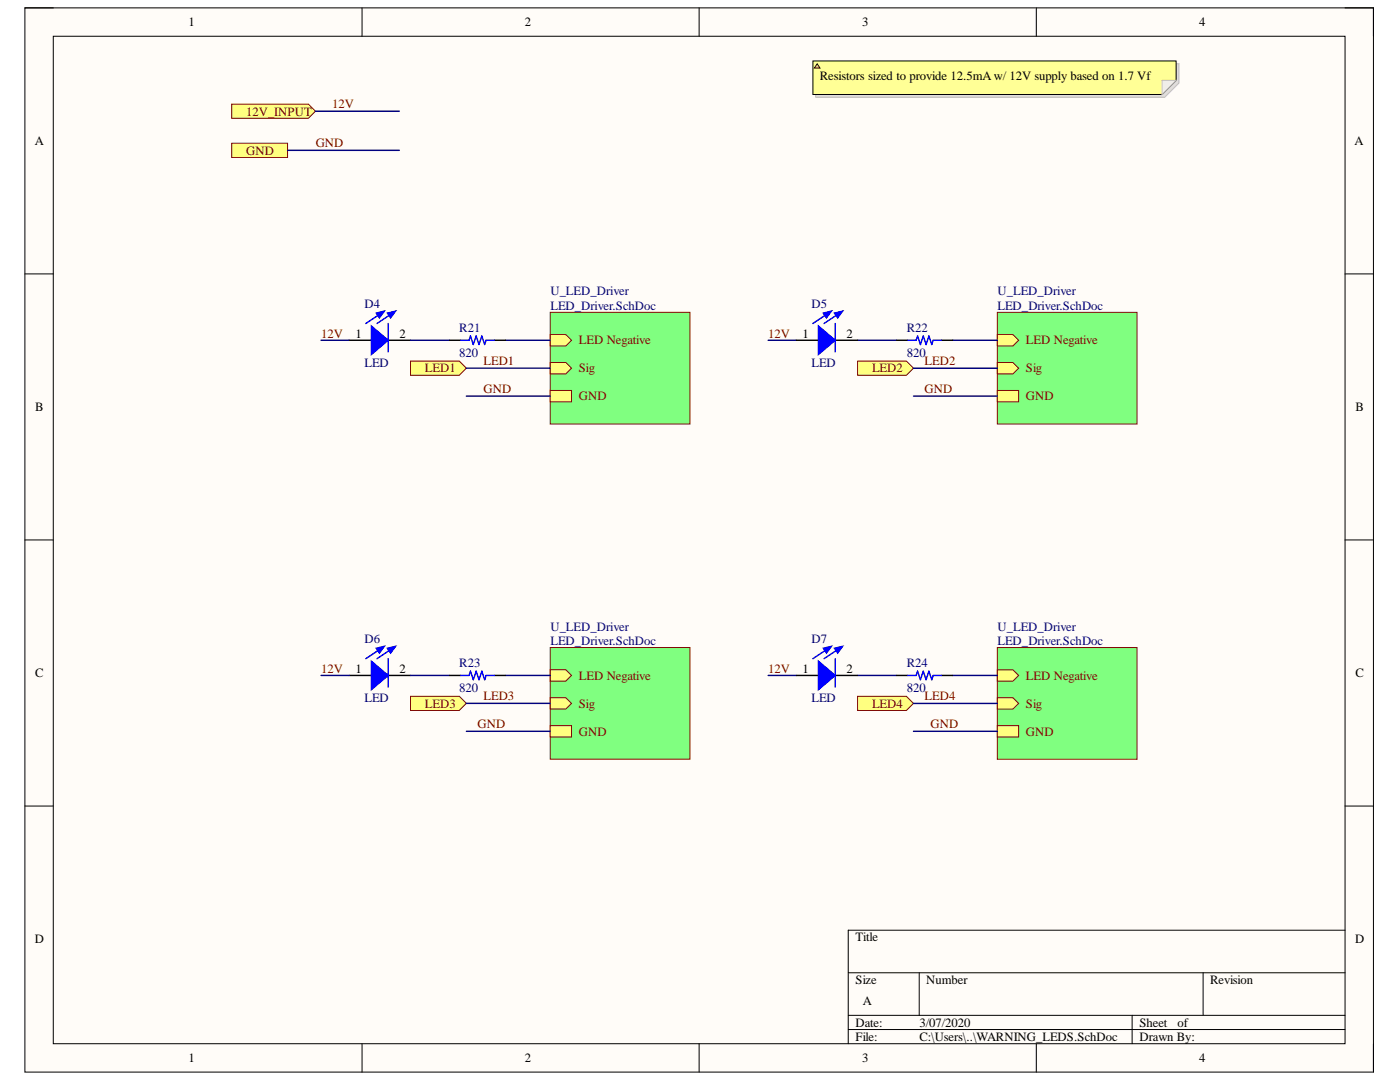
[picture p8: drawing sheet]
<svg xmlns="http://www.w3.org/2000/svg" width="279mm" height="216mm" viewBox="0 0 279 216" stroke-linecap="round" stroke-linejoin="round" font-family="sans-serif">
<defs><g id="words">
<g font-size="2.5">
<text x="37.6" y="5.2">1</text>
<text x="104.8" y="5.2">2</text>
<text x="172.1" y="5.2">3</text>
<text x="239.3" y="5.2">4</text>
<text x="163.6" y="15.9">Resistors sized to provide 12.5mA w/ 12V supply based on 1.7 Vf</text>
<text x="6.9" y="29">A</text>
<text x="270.3" y="29">A</text>
<text x="70.9" y="67.3">1</text>
<text x="79.7" y="67.3">2</text>
<text x="160.2" y="67.3">1</text>
<text x="169" y="67.3">2</text>
<text x="7" y="82.1">B</text>
<text x="270.5" y="82.1">B</text>
<text x="7" y="135.1">C</text>
<text x="70.9" y="134.2">1</text>
<text x="79.7" y="134.2">2</text>
<text x="160.2" y="134.2">1</text>
<text x="169" y="134.2">2</text>
<text x="270.5" y="135.1">C</text>
<text x="6.9" y="188.2">D</text>
<text x="170.7" y="187.9">Title</text>
<text x="270.4" y="188.2">D</text>
<text x="170.7" y="196.4">Size</text>
<text x="184.9" y="196.4">Number</text>
<text x="241.5" y="196.4">Revision</text>
<text x="172.2" y="200.6">A</text>
<text x="170.7" y="204.8">Date:</text>
<text x="170.7" y="207.7">File:</text>
<text x="183.5" y="204.8">3/07/2020</text>
<text x="183.5" y="207.7">C:\Users\..\WARNING_LEDS.SchDoc</text>
<text x="227.4" y="204.8">Sheet</text>
<text x="227.4" y="207.7">Drawn By:</text>
<text x="235" y="204.8">of</text>
<text x="37.6" y="211.9">1</text>
<text x="104.8" y="211.9">2</text>
<text x="172.1" y="211.9">3</text>
<text x="239.3" y="211.9">4</text>
</g>
<g font-size="2.5" fill="#800000">
<text x="49.1" y="23.1">12V_INPUT</text>
<text x="66.3" y="21.6">12V</text>
<text x="63" y="29.4">GND</text>
<text x="49.1" y="30.8">GND</text>
<text x="64.1" y="67.3">12V</text>
<text x="115.5" y="68.7">LED Negative</text>
<text x="153.3" y="67.3">12V</text>
<text x="204.7" y="68.7">LED Negative</text>
<text x="84.8" y="74.3">LED1</text>
<text x="96.5" y="72.9">LED1</text>
<text x="115.5" y="74.3">Sig</text>
<text x="174" y="74.3">LED2</text>
<text x="184.5" y="72.9">LED2</text>
<text x="204.7" y="74.3">Sig</text>
<text x="96.5" y="78.5">GND</text>
<text x="115.5" y="79.9">GND</text>
<text x="184.5" y="78.5">GND</text>
<text x="204.7" y="79.9">GND</text>
<text x="64.1" y="134.2">12V</text>
<text x="115.5" y="135.6">LED Negative</text>
<text x="153.3" y="134.2">12V</text>
<text x="204.7" y="135.6">LED Negative</text>
<text x="84.8" y="141.2">LED3</text>
<text x="96.5" y="139.8">LED3</text>
<text x="115.5" y="141.2">Sig</text>
<text x="174" y="141.2">LED4</text>
<text x="184.5" y="139.8">LED4</text>
<text x="204.7" y="141.2">Sig</text>
<text x="95.3" y="145.4">GND</text>
<text x="115.5" y="146.8">GND</text>
<text x="185.7" y="145.4">GND</text>
<text x="204.7" y="146.8">GND</text>
</g>
<g font-size="2.5" fill="#000080">
<text x="109.8" y="58.9">U_LED_Driver</text>
<text x="199.1" y="58.9">U_LED_Driver</text>
<text x="72.7" y="61.4">D4</text>
<text x="109.8" y="61.8">LED_Driver.SchDoc</text>
<text x="161.9" y="61.4">D5</text>
<text x="199.1" y="61.8">LED_Driver.SchDoc</text>
<text x="91.7" y="71.3">820</text>
<text x="91.7" y="66.2">R21</text>
<text x="181" y="71.3">820</text>
<text x="181" y="66.2">R22</text>
<text x="72.7" y="73.3">LED</text>
<text x="161.9" y="73.3">LED</text>
<text x="109.8" y="125.8">U_LED_Driver</text>
<text x="199.1" y="125.8">U_LED_Driver</text>
<text x="72.7" y="128.4">D6</text>
<text x="109.8" y="128.6">LED_Driver.SchDoc</text>
<text x="161.9" y="128.4">D7</text>
<text x="199.1" y="128.6">LED_Driver.SchDoc</text>
<text x="91.7" y="133.1">R23</text>
<text x="181" y="133.1">R24</text>
<text x="72.7" y="140.1">LED</text>
<text x="91.7" y="138.2">820</text>
<text x="161.9" y="140.1">LED</text>
<text x="181" y="138.2">820</text>
</g>
</g></defs>
<path d="M5 1.6h269.1v212.3h-269.1z" fill-rule="evenodd" fill="#fffcf8"/>
<path d="M5 1.6h269.1v212.3h-269.1z" fill="none" stroke="#000" stroke-width=".2"/>
<path d="M10.6 7.2h257.8v201.1h-257.8z" fill-rule="evenodd" fill="#fffcf8"/>
<g fill="none" stroke="#000" stroke-width=".2">
<path d="M5 1.6h5.6M10.6 7.2h257.8v201.1h-257.8zM72.2 1.6v5.6M139.5 1.6v5.6M206.8 1.6v5.6M268.4 1.6h5.7v5.6M5 54.7h5.6M268.4 54.7h5.7M5 107.7h5.6M268.4 107.7h5.7M5 160.8h5.6M268.4 160.8h5.7"/>
<path d="M169.3 194.1h99.1M183.4 194.1v8.5M240.1 194.1v8.5M268.4 185.6h-99.1v22.7M72.2 208.3v5.6M139.5 208.3v5.6M169.3 202.6h99.1M169.3 205.4h99.1M206.8 208.3v5.6M225.9 202.6v5.7M274.1 208.3v5.6"/>
</g>
<path d="M81.9 72.1h9.8l1.4 1.4-1.4 1.4h-9.8z" fill-rule="evenodd" fill="#ffff80"/>
<path d="M81.9 72.1h9.8l1.4 1.4-1.4 1.4h-9.8z" fill="none" stroke="#800000" stroke-width=".2"/>
<path d="M171.2 72.1h9.7l1.4 1.4-1.4 1.4h-9.7z" fill-rule="evenodd" fill="#ffff80"/>
<path d="M171.2 72.1h9.7l1.4 1.4-1.4 1.4h-9.7z" fill="none" stroke="#800000" stroke-width=".2"/>
<path d="M81.9 138.9h9.8l1.4 1.4-1.4 1.5h-9.8z" fill-rule="evenodd" fill="#ffff80"/>
<path d="M81.9 138.9h9.8l1.4 1.4-1.4 1.5h-9.8z" fill="none" stroke="#800000" stroke-width=".2"/>
<path d="M171.2 138.9h9.7l1.4 1.5-1.4 1.4h-9.7z" fill-rule="evenodd" fill="#ffff80"/>
<path d="M171.2 138.9h9.7l1.4 1.5-1.4 1.4h-9.7z" fill="none" stroke="#800000" stroke-width=".2"/>
<path d="M46.2 20.8h15.3l1.5 1.4-1.5 1.4h-15.3z" fill-rule="evenodd" fill="#ffff80"/>
<path d="M46.2 20.8h15.3l1.5 1.4-1.5 1.4h-15.3z" fill="none" stroke="#800000" stroke-width=".2"/>
<path d="M46.2 28.6h11.2v2.8h-11.2z" fill-rule="evenodd" fill="#ffff80"/>
<path d="M46.2 28.6h11.2v2.8h-11.2z" fill="none" stroke="#800000" stroke-width=".2"/>
<path d="M109.8 62.3h27.9v22.3h-27.9z" fill-rule="evenodd" fill="#80ff80"/>
<path d="M109.8 62.3h27.9v22.3h-27.9z" fill="none" stroke="#800000" stroke-width=".2"/>
<path d="M109.8 72.3h3.1l1.2 1.2-1.2 1.1h-3.1z" fill-rule="evenodd" fill="#ffff80"/>
<path d="M109.8 72.3h3.1l1.2 1.2-1.2 1.1h-3.1z" fill="none" stroke="#800000" stroke-width=".2"/>
<path d="M109.8 77.9h4.3v2.3h-4.3z" fill-rule="evenodd" fill="#ffff80"/>
<path d="M109.8 77.9h4.3v2.3h-4.3z" fill="none" stroke="#800000" stroke-width=".2"/>
<path d="M109.8 66.8h3.1l1.2 1.1-1.2 1.1h-3.1z" fill-rule="evenodd" fill="#ffff80"/>
<path d="M109.8 66.8h3.1l1.2 1.1-1.2 1.1h-3.1z" fill="none" stroke="#800000" stroke-width=".2"/>
<path d="M199 62.3h27.9v22.3h-27.9z" fill-rule="evenodd" fill="#80ff80"/>
<path d="M199 62.3h27.9v22.3h-27.9z" fill="none" stroke="#800000" stroke-width=".2"/>
<path d="M199 72.3h3.1l1.2 1.2-1.2 1.1h-3.1z" fill-rule="evenodd" fill="#ffff80"/>
<path d="M199 72.3h3.1l1.2 1.2-1.2 1.1h-3.1z" fill="none" stroke="#800000" stroke-width=".2"/>
<path d="M199 77.9h4.3v2.3h-4.3z" fill-rule="evenodd" fill="#ffff80"/>
<path d="M199 77.9h4.3v2.3h-4.3z" fill="none" stroke="#800000" stroke-width=".2"/>
<path d="M199 66.8h3.1l1.2 1.1-1.2 1.1h-3.1z" fill-rule="evenodd" fill="#ffff80"/>
<path d="M199 66.8h3.1l1.2 1.1-1.2 1.1h-3.1z" fill="none" stroke="#800000" stroke-width=".2"/>
<path d="M109.8 129.2h27.9v22.3h-27.9z" fill-rule="evenodd" fill="#80ff80"/>
<path d="M109.8 129.2h27.9v22.3h-27.9z" fill="none" stroke="#800000" stroke-width=".2"/>
<path d="M109.8 139.2h3.1l1.2 1.1-1.2 1.2h-3.1z" fill-rule="evenodd" fill="#ffff80"/>
<path d="M109.8 139.2h3.1l1.2 1.1-1.2 1.2h-3.1z" fill="none" stroke="#800000" stroke-width=".2"/>
<path d="M109.8 144.8h4.3v2.3h-4.3z" fill-rule="evenodd" fill="#ffff80"/>
<path d="M109.8 144.8h4.3v2.3h-4.3z" fill="none" stroke="#800000" stroke-width=".2"/>
<path d="M109.8 133.6h3.1l1.2 1.2-1.2 1.1h-3.1z" fill-rule="evenodd" fill="#ffff80"/>
<path d="M109.8 133.6h3.1l1.2 1.2-1.2 1.1h-3.1z" fill="none" stroke="#800000" stroke-width=".2"/>
<path d="M199 129.2h27.9v22.3h-27.9z" fill-rule="evenodd" fill="#80ff80"/>
<path d="M199 129.2h27.9v22.3h-27.9z" fill="none" stroke="#800000" stroke-width=".2"/>
<path d="M199 139.2h3.1l1.2 1.2-1.2 1.1h-3.1z" fill-rule="evenodd" fill="#ffff80"/>
<path d="M199 139.2h3.1l1.2 1.2-1.2 1.1h-3.1z" fill="none" stroke="#800000" stroke-width=".2"/>
<path d="M199 144.8h4.3v2.3h-4.3z" fill-rule="evenodd" fill="#ffff80"/>
<path d="M199 144.8h4.3v2.3h-4.3z" fill="none" stroke="#800000" stroke-width=".2"/>
<path d="M199 133.6h3.1l1.2 1.2-1.2 1.1h-3.1z" fill-rule="evenodd" fill="#ffff80"/>
<path d="M199 133.6h3.1l1.2 1.2-1.2 1.1h-3.1z" fill="none" stroke="#800000" stroke-width=".2"/>
<path d="M69.7 67.9h4.4M77.5 67.9h4.4" fill="none" stroke="#000" stroke-width=".29"/>
<path d="M74.1 65.1l3.4 2.8-3.4 2.8z" fill="#00f"/>
<path d="M74.1 65.1l3.4 2.8-3.4 2.8zM76.3 62.3l-3.3 2.3M77.5 64.6v5.6" fill="none" stroke="#00f" stroke-width=".29"/>
<path d="M75.1 62.5l1.6-.4-1 1.3z" fill="#00f"/>
<path d="M75.1 62.5l1.6-.4-1 1.3zM78.6 62.3l-3.4 2.3" fill="none" stroke="#00f" stroke-width=".29"/>
<path d="M77.3 62.5l1.6-.4-.9 1.3z" fill="#00f"/>
<path d="M77.3 62.5l1.6-.4-.9 1.3z" fill="none" stroke="#00f" stroke-width=".29"/>
<path d="M69.7 134.8h4.4M77.5 134.8h4.4" fill="none" stroke="#000" stroke-width=".29"/>
<path d="M74.1 131.9l3.4 2.9-3.4 2.8z" fill="#00f"/>
<path d="M74.1 131.9l3.4 2.9-3.4 2.8zM76.3 129.2l-3.3 2.2M77.5 131.4v5.7" fill="none" stroke="#00f" stroke-width=".29"/>
<path d="M75.1 129.4l1.6-.4-1 1.3z" fill="#00f"/>
<path d="M75.1 129.4l1.6-.4-1 1.3zM78.6 129.2l-3.4 2.2" fill="none" stroke="#00f" stroke-width=".29"/>
<path d="M77.3 129.4l1.6-.4-.9 1.3z" fill="#00f"/>
<path d="M77.3 129.4l1.6-.4-.9 1.3z" fill="none" stroke="#00f" stroke-width=".29"/>
<g fill="none" stroke="#000080" stroke-width=".29">
<path d="M57.4 30h22.3M63 22.2h16.7M64.1 67.9h5.6M81.9 67.9h7.8M93.1 73.5h16.7M93.1 79h16.7M100.9 67.9h8.9M153.3 67.9h5.6M171.2 67.9h7.8M182.3 73.5h16.7M182.3 79h16.7M190.1 67.9h8.9"/>
<path d="M64.1 134.8h5.6M81.9 134.8h7.8M100.9 134.8h8.9M93.1 140.3h16.7M93.1 145.9h16.7M182.3 140.4h16.7M182.3 145.9h16.7"/>
</g>
<path d="M158.9 67.9h4.4M166.7 67.9h4.5" fill="none" stroke="#000" stroke-width=".29"/>
<path d="M163.3 65.1l3.4 2.8-3.4 2.8z" fill="#00f"/>
<path d="M163.3 65.1l3.4 2.8-3.4 2.8zM165.6 62.3l-3.4 2.3M166.7 64.6v5.6" fill="none" stroke="#00f" stroke-width=".29"/>
<path d="M164.3 62.5l1.6-.4-1 1.3z" fill="#00f"/>
<path d="M164.3 62.5l1.6-.4-1 1.3zM167.8 62.3l-3.3 2.3" fill="none" stroke="#00f" stroke-width=".29"/>
<path d="M166.5 62.5l1.7-.4-1 1.3z" fill="#00f"/>
<path d="M166.5 62.5l1.7-.4-1 1.3z" fill="none" stroke="#00f" stroke-width=".29"/>
<path d="M153.3 134.8h5.6M171.2 134.8h7.8M190.1 134.8h8.9" fill="none" stroke="#000080" stroke-width=".29"/>
<path d="M158.9 134.8h4.4M166.7 134.8h4.5" fill="none" stroke="#000" stroke-width=".29"/>
<path d="M163.3 131.9l3.4 2.9-3.4 2.8z" fill="#00f"/>
<path d="M163.3 131.9l3.4 2.9-3.4 2.8zM165.6 129.2l-3.4 2.2M166.7 131.4v5.7" fill="none" stroke="#00f" stroke-width=".29"/>
<path d="M164.3 129.4l1.6-.4-1 1.3z" fill="#00f"/>
<path d="M164.3 129.4l1.6-.4-1 1.3zM167.8 129.2l-3.3 2.2" fill="none" stroke="#00f" stroke-width=".29"/>
<path d="M166.5 129.4l1.7-.4-1 1.3z" fill="#00f"/>
<path d="M92 67.9h1.6l.3-.9 .6 1.7 .5-1.7 .6 1.7 .6-1.7 .5 1.7 .3-.8h1.7M181.2 67.9h1.6l.3-.9 .6 1.8 .6-1.8 .5 1.8 .6-1.8 .6 1.8 .2-.9h1.7M92 134.8h1.6l.3-.9 .6 1.7 .5-1.7 .6 1.7 .6-1.7 .5 1.7 .3-.8h1.7M166.5 129.4l1.7-.4-1 1.3zM181.2 134.8h1.6l.3-.9 .6 1.7 .6-1.7 .5 1.7 .6-1.7 .6 1.7 .2-.8h1.7" fill="none" stroke="#00f" stroke-width=".29"/>
<path d="M89.7 67.9h2.3M98.7 67.9h2.2M179 67.9h2.2M187.9 67.9h2.2M89.7 134.8h2.3M98.7 134.8h2.2M179 134.8h2.2M187.9 134.8h2.2" fill="none" stroke="#000" stroke-width=".29"/>
<path d="M162.8 12.7h72.5v3.9l-2.8 2.8h-69.7z" fill-rule="evenodd" fill="#e0ddd7"/>
<path d="M162.8 12.7h72.5v3.9l-2.8 2.8h-69.7z" fill="none" stroke="#bfbdba" stroke-width=".2"/>
<path d="M162.2 12.2h72.5v3.8l-2.8 2.9h-69.7z" fill-rule="evenodd" fill="#ffff96"/>
<path d="M162.2 12.2h72.5v3.8l-2.8 2.9h-69.7z" fill="none" stroke="#000" stroke-width=".2"/>
<path d="M231.9 16h2.8l-2.8 2.9z" fill="#f2f0d8"/>
<path d="M231.9 16h2.8l-2.8 2.9z" fill="none" stroke="#bfbdba" stroke-width=".2"/>
<path d="M163.1 12.7l.5 .9h-1.1z" fill="#ffcc78"/>
<path d="M163.1 12.7l.5 .9h-1.1z" fill="none" stroke="#300" stroke-width=".2"/>
<use href="#words"/>
</svg>
